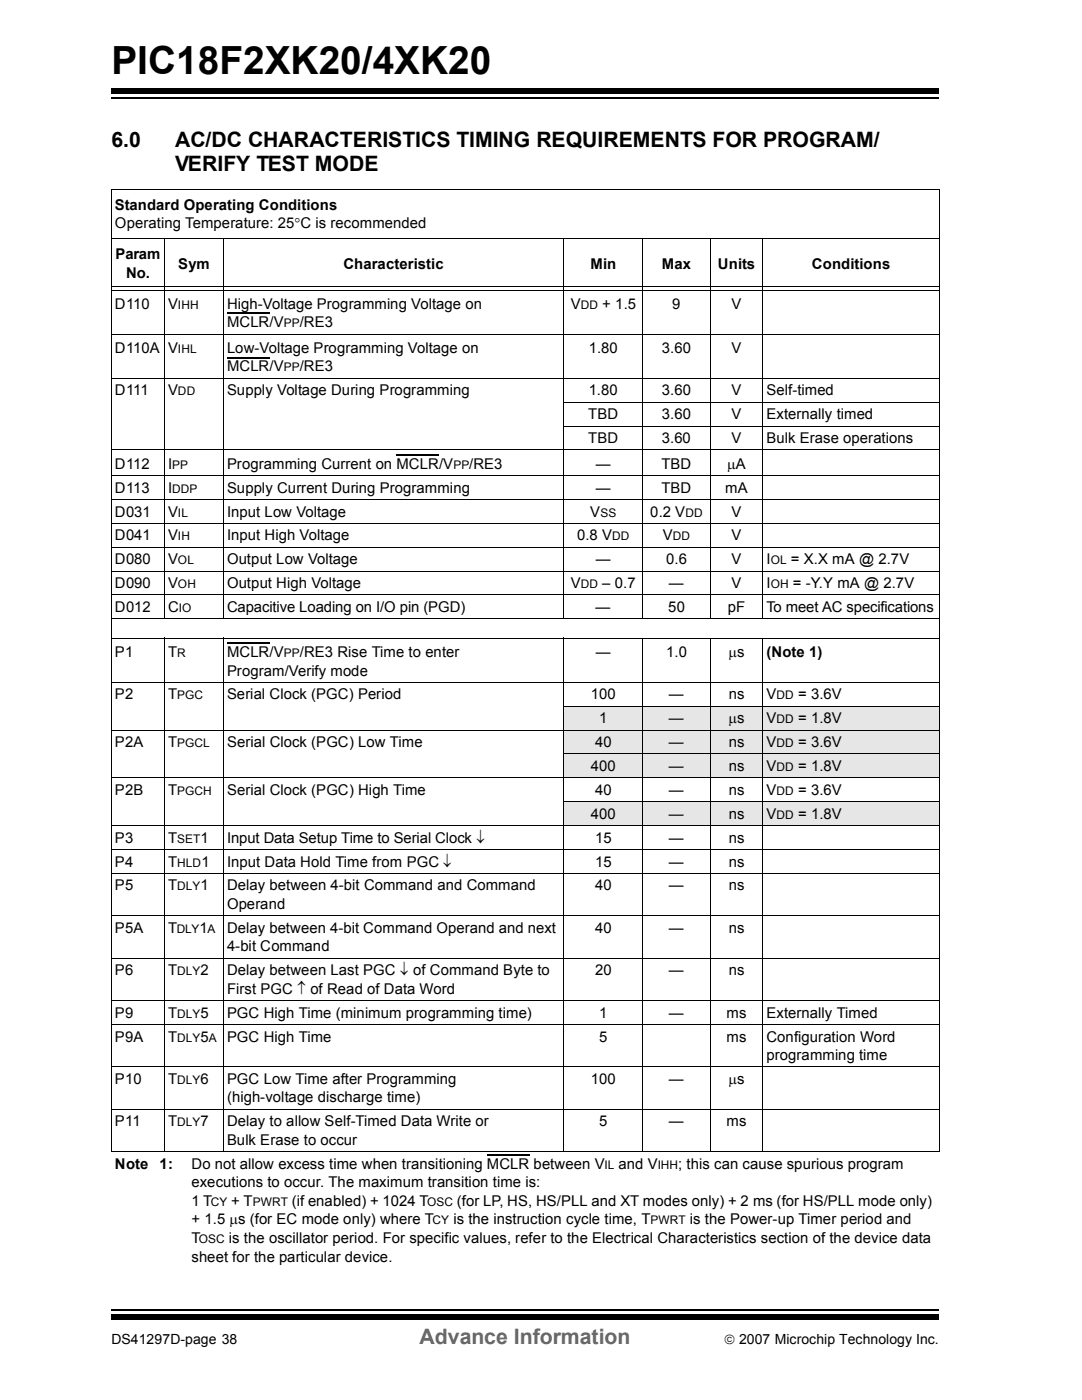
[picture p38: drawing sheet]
<svg xmlns="http://www.w3.org/2000/svg" width="216mm" height="279mm" viewBox="0 0 216 279" stroke-linecap="round" stroke-linejoin="round" font-family="sans-serif">
<defs><g id="words">
<text font-size="7.7" x="22.2" y="14.7">PIC18F2XK20/4XK20</text>
<g font-size="4.2">
<text x="22.2" y="29.3">6.0</text>
<text x="34.9" y="29.3">AC/DC CHARACTERISTICS TIMING REQUIREMENTS FOR PROGRAM/</text>
<text x="34.9" y="34.2">VERIFY TEST MODE</text>
</g>
<text font-size="4.2" fill="#656565" x="83.7" y="268.2">Advance Information</text>
<g font-size="3">
<text x="22.9" y="41.9">Standard Operating Conditions</text>
<text x="22.9" y="45.6">Operating Temperature: 25°C is recommended</text>
<text x="23.1" y="51.7">Param</text>
<text x="35.6" y="53.6">Sym</text>
<text x="68.5" y="53.6">Characteristic</text>
<text x="117.8" y="53.6">Min</text>
<text x="132.1" y="53.6">Max</text>
<text x="143.3" y="53.6">Units</text>
<text x="162" y="53.6">Conditions</text>
<text x="25.2" y="55.5">No.</text>
<text x="22.9" y="61.6">D110</text>
<text x="33.5" y="61.6">V</text>
<text x="45.3" y="61.6">High-Voltage Programming Voltage on</text>
<text x="45.3" y="65.3">MCLR/V</text>
<text x="59.8" y="65.3">/RE3</text>
<text x="113.9" y="61.6">V</text>
<text x="120.2" y="61.6">+ 1.5</text>
<text x="134.2" y="61.6">9</text>
<text x="146" y="61.6">V</text>
<text x="22.9" y="70.5">D110A V</text>
<text x="45.3" y="70.5">Low-Voltage Programming Voltage on</text>
<text x="117.5" y="70.5">1.80</text>
<text x="132.1" y="70.5">3.60</text>
<text x="146" y="70.5">V</text>
<text x="45.3" y="74.1">MCLR/V</text>
<text x="59.8" y="74.1">/RE3</text>
<text x="22.9" y="78.9">D111</text>
<text x="33.5" y="78.9">V</text>
<text x="45.3" y="78.9">Supply Voltage During Programming</text>
<text x="117.4" y="83.7">TBD</text>
<text x="117.5" y="78.9">1.80</text>
<text x="132.1" y="78.9">3.60</text>
<text x="132.1" y="83.7">3.60</text>
<text x="146" y="78.9">V</text>
<text x="146" y="83.7">V</text>
<text x="152.9" y="78.9">Self-timed</text>
<text x="152.9" y="83.7">Externally timed</text>
<text x="117.4" y="88.4">TBD</text>
<text x="132.1" y="88.4">3.60</text>
<text x="146" y="88.4">V</text>
<text x="152.9" y="88.4">Bulk Erase operations</text>
<text x="22.9" y="93.6">D112</text>
<text x="33.5" y="93.6">I</text>
<text x="45.3" y="93.6">Programming Current on MCLR/V</text>
<text x="93.6" y="93.6">/RE3</text>
<text x="118.9" y="93.6">—</text>
<text x="132" y="93.6">TBD</text>
<text x="145.1" y="93.6">μA</text>
<text x="22.9" y="98.3">D113</text>
<text x="33.5" y="98.3">I</text>
<text x="45.3" y="98.3">Supply Current During Programming</text>
<text x="118.9" y="98.3">—</text>
<text x="132" y="98.3">TBD</text>
<text x="144.7" y="98.3">mA</text>
<text x="22.9" y="103.1">D031</text>
<text x="22.9" y="107.8">D041</text>
<text x="33.5" y="103.1">V</text>
<text x="33.5" y="107.8">V</text>
<text x="45.3" y="103.1">Input Low Voltage</text>
<text x="45.3" y="107.8">Input High Voltage</text>
<text x="115.1" y="107.8">0.8 V</text>
<text x="117.8" y="103.1">V</text>
<text x="129.8" y="103.1">0.2 V</text>
<text x="132.2" y="107.8">V</text>
<text x="146" y="103.1">V</text>
<text x="146" y="107.8">V</text>
<text x="22.9" y="112.6">D080</text>
<text x="33.5" y="112.6">V</text>
<text x="45.3" y="112.6">Output Low Voltage</text>
<text x="118.9" y="112.6">—</text>
<text x="132.9" y="112.6">0.6</text>
<text x="146" y="112.6">V</text>
<text x="152.9" y="112.6">I</text>
<text x="157.8" y="112.6">= X.X mA @ 2.7V</text>
<text x="22.9" y="117.4">D090</text>
<text x="33.5" y="117.4">V</text>
<text x="45.3" y="117.4">Output High Voltage</text>
<text x="113.9" y="117.4">V</text>
<text x="120.2" y="117.4">– 0.7</text>
<text x="133.5" y="117.4">—</text>
<text x="146" y="117.4">V</text>
<text x="153" y="117.4">I</text>
<text x="158.2" y="117.4">= -Y.Y mA @ 2.7V</text>
<text x="22.9" y="122.1">D012</text>
<text x="33.5" y="122.1">C</text>
<text x="45.3" y="122.1">Capacitive Loading on I/O pin (PGD)</text>
<text x="118.9" y="122.1">—</text>
<text x="133.3" y="122.1">50</text>
<text x="145.2" y="122.1">pF</text>
<text x="152.9" y="122.1">To meet AC specifications</text>
<text x="22.9" y="131.1">P1</text>
<text x="33.5" y="131.1">T</text>
<text x="45.3" y="131.1">MCLR/V</text>
<text x="59.8" y="131.1">/RE3 Rise Time to enter</text>
<text x="118.9" y="131.1">—</text>
<text x="132.9" y="131.1">1.0</text>
<text x="145.4" y="131.1">μs</text>
<text x="153" y="131.1">(Note 1)</text>
<text x="45.3" y="134.8">Program/Verify mode</text>
<text x="22.9" y="139.6">P2</text>
<text x="33.5" y="139.6">T</text>
<text x="45.3" y="139.6">Serial Clock (PGC) Period</text>
<text x="117.9" y="139.6">100</text>
<text x="133.5" y="139.6">—</text>
<text x="145.4" y="139.6">ns</text>
<text x="152.9" y="139.6">V</text>
<text x="159.3" y="139.6">= 3.6V</text>
<text x="22.9" y="149.1">P2A</text>
<text x="33.5" y="149.1">T</text>
<text x="45.3" y="149.1">Serial Clock (PGC) Low Time</text>
<text x="118.7" y="149.1">40</text>
<text x="119.5" y="144.4">1</text>
<text x="133.5" y="144.4">—</text>
<text x="133.5" y="149.1">—</text>
<text x="145.4" y="144.4">μs</text>
<text x="145.4" y="149.1">ns</text>
<text x="152.9" y="144.4">V</text>
<text x="152.9" y="149.1">V</text>
<text x="159.3" y="144.4">= 1.8V</text>
<text x="159.3" y="149.1">= 3.6V</text>
<text x="117.9" y="153.9">400</text>
<text x="133.5" y="153.9">—</text>
<text x="145.4" y="153.9">ns</text>
<text x="152.9" y="153.9">V</text>
<text x="159.3" y="153.9">= 1.8V</text>
<text x="22.9" y="158.6">P2B</text>
<text x="33.5" y="158.6">T</text>
<text x="45.3" y="158.6">Serial Clock (PGC) High Time</text>
<text x="118.7" y="158.6">40</text>
<text x="133.5" y="158.6">—</text>
<text x="145.4" y="158.6">ns</text>
<text x="152.9" y="158.6">V</text>
<text x="159.3" y="158.6">= 3.6V</text>
<text x="117.9" y="163.4">400</text>
<text x="133.5" y="163.4">—</text>
<text x="145.4" y="163.4">ns</text>
<text x="152.9" y="163.4">V</text>
<text x="159.3" y="163.4">= 1.8V</text>
<text x="22.9" y="172.9">P4</text>
<text x="22.9" y="168.2">P3</text>
<text x="33.5" y="172.9">T</text>
<text x="33.5" y="168.2">T</text>
<text x="40" y="168.2">1</text>
<text x="40.2" y="172.9">1</text>
<text x="45.3" y="172.9">Input Data Hold Time from PGC ↓</text>
<text x="45.3" y="168.2">Input Data Setup Time to Serial Clock ↓</text>
<text x="118.7" y="168.2">15</text>
<text x="118.7" y="172.9">15</text>
<text x="133.5" y="168.2">—</text>
<text x="133.5" y="172.9">—</text>
<text x="145.4" y="168.2">ns</text>
<text x="145.4" y="172.9">ns</text>
<text x="22.9" y="177.7">P5</text>
<text x="33.5" y="177.7">T</text>
<text x="40" y="177.7">1</text>
<text x="45.3" y="177.7">Delay between 4-bit Command and Command</text>
<text x="118.7" y="177.7">40</text>
<text x="133.5" y="177.7">—</text>
<text x="145.4" y="177.7">ns</text>
<text x="45.3" y="181.4">Operand</text>
<text x="22.9" y="186.2">P5A</text>
<text x="33.5" y="186.2">T</text>
<text x="39.8" y="186.2">1</text>
<text x="45.3" y="186.2">Delay between 4-bit Command Operand and next</text>
<text x="45.3" y="189.9">4-bit Command</text>
<text x="118.7" y="186.2">40</text>
<text x="133.5" y="186.2">—</text>
<text x="145.4" y="186.2">ns</text>
<text x="22.9" y="194.6">P6</text>
<text x="33.5" y="194.6">T</text>
<text x="40" y="194.6">2</text>
<text x="45.3" y="194.6">Delay between Last PGC ↓ of Command Byte to</text>
<text x="118.7" y="194.6">20</text>
<text x="133.5" y="194.6">—</text>
<text x="145.4" y="194.6">ns</text>
<text x="22.9" y="203.1">P9</text>
<text x="33.5" y="203.1">T</text>
<text x="40" y="203.1">5</text>
<text x="45.3" y="203.1">PGC High Time (minimum programming time)</text>
<text x="45.3" y="198.3">First PGC ↑ of Read of Data Word</text>
<text x="119.5" y="203.1">1</text>
<text x="133.5" y="203.1">—</text>
<text x="145" y="203.1">ms</text>
<text x="152.9" y="203.1">Externally Timed</text>
<text x="22.9" y="207.9">P9A</text>
<text x="33.5" y="207.9">T</text>
<text x="40" y="207.9">5</text>
<text x="45.3" y="207.9">PGC High Time</text>
<text x="119.5" y="207.9">5</text>
<text x="145" y="207.9">ms</text>
<text x="152.9" y="207.9">Configuration Word</text>
<text x="153" y="211.6">programming time</text>
<text x="22.9" y="216.3">P10</text>
<text x="33.5" y="216.3">T</text>
<text x="40" y="216.3">6</text>
<text x="45.3" y="216.3">PGC Low Time after Programming</text>
<text x="45.3" y="220">(high-voltage discharge time)</text>
<text x="117.9" y="216.3">100</text>
<text x="133.5" y="216.3">—</text>
<text x="145.4" y="216.3">μs</text>
<text x="22.9" y="224.8">P11</text>
<text x="33.5" y="224.8">T</text>
<text x="40" y="224.8">7</text>
<text x="45.3" y="224.8">Delay to allow Self-Timed Data Write or</text>
<text x="119.5" y="224.8">5</text>
<text x="133.5" y="224.8">—</text>
<text x="145" y="224.8">ms</text>
<text x="22.9" y="233.3">Note</text>
<text x="31.8" y="233.3">1:</text>
<text x="38.2" y="233.3">Do not allow excess time when transitioning MCLR between V</text>
<text x="45.3" y="228.5">Bulk Erase to occur</text>
<text x="123.4" y="233.3">and V</text>
<text x="135.3" y="233.3">; this can cause spurious program</text>
<text x="38.2" y="237">executions to occur. The maximum transition time is:</text>
<text x="38.2" y="244.4">+ 1.5 μs (for EC mode only) where T</text>
<text x="38.2" y="240.7">1 T</text>
<text x="46.1" y="240.7">+ T</text>
<text x="58.2" y="240.7">(if enabled) + 1024 T</text>
<text x="90.5" y="244.4">is the instruction cycle time, T</text>
<text x="91.1" y="240.7">(for LP, HS, HS/PLL and XT modes only) + 2 ms (for HS/PLL mode only)</text>
<text x="137.7" y="244.4">is the Power-up Timer period and</text>
<text x="38.2" y="248.1">T</text>
<text x="38.2" y="251.8">sheet for the particular device.</text>
<text x="45.7" y="248.1">is the oscillator period. For specific values, refer to the Electrical Characteristics section of the device data</text>
</g>
<g font-size="2.8">
<text x="22.2" y="268.2">DS41297D-page 38</text>
<text x="144.5" y="268.2">© 2007 Microchip Technology Inc.</text>
</g>
<g font-size="2.4">
<text x="35.5" y="61.6">IHH</text>
<text x="56.6" y="65.3">PP</text>
<text x="115.9" y="61.6">DD</text>
<text x="35.5" y="70.5">IHL</text>
<text x="56.6" y="74.1">PP</text>
<text x="35.5" y="78.9">DD</text>
<text x="34.4" y="93.6">PP</text>
<text x="90.5" y="93.6">PP</text>
<text x="34.4" y="98.3">DDP</text>
<text x="35.5" y="103.1">IL</text>
<text x="35.5" y="107.8">IH</text>
<text x="119.8" y="103.1">SS</text>
<text x="122.2" y="107.8">DD</text>
<text x="134.3" y="107.8">DD</text>
<text x="136.8" y="103.1">DD</text>
<text x="35.5" y="112.6">OL</text>
<text x="153.8" y="112.6">OL</text>
<text x="35.5" y="117.4">OH</text>
<text x="115.9" y="117.4">DD</text>
<text x="153.8" y="117.4">OH</text>
<text x="35.7" y="122.1">IO</text>
<text x="35.3" y="131.1">R</text>
<text x="56.6" y="131.1">PP</text>
<text x="35.3" y="139.6">PGC</text>
<text x="154.9" y="139.6">DD</text>
<text x="35.3" y="149.1">PGCL</text>
<text x="154.9" y="144.4">DD</text>
<text x="154.9" y="149.1">DD</text>
<text x="154.9" y="153.9">DD</text>
<text x="35.3" y="158.6">PGCH</text>
<text x="154.9" y="158.6">DD</text>
<text x="154.9" y="163.4">DD</text>
<text x="35.3" y="168.2">SET</text>
<text x="35.3" y="172.9">HLD</text>
<text x="35.3" y="177.7">DLY</text>
<text x="35.3" y="186.2">DLY A</text>
<text x="35.3" y="194.6">DLY</text>
<text x="35.3" y="203.1">DLY</text>
<text x="35.3" y="207.9">DLY</text>
<text x="41.7" y="207.9">A</text>
<text x="35.3" y="216.3">DLY</text>
<text x="35.3" y="224.8">DLY</text>
<text x="120.6" y="233.3">IL</text>
<text x="131.2" y="233.3">IHH</text>
<text x="42.1" y="240.7">CY</text>
<text x="50.5" y="240.7">PWRT</text>
<text x="85.3" y="240.7">OSC</text>
<text x="86.3" y="244.4">CY</text>
<text x="129.8" y="244.4">PWRT</text>
<text x="39.7" y="248.1">OSC</text>
</g>
</g></defs>
<path d="M22.2 19.6h165.1" fill="none" stroke="#000" stroke-width=".34"/>
<path d="M22.2 17.7h165.1v1.1h-165.1z" fill="#000"/>
<path d="M22.2 260.4h165.1v5.9h-165.1z" fill="#fff"/>
<path d="M22.2 261.4h165.1" fill="none" stroke="#000" stroke-width=".34"/>
<path d="M22.2 262.4h165.1v1.1h-165.1z" fill="#000"/>
<path d="M45.3 62.6h8.5M45.3 71.4h8.5M79.1 90.8h8.5M45.3 128.3h8.5" fill="none" stroke="#000" stroke-width=".21"/>
<g fill="#e6e6e6">
<path d="M112.5 140.9h15.8v4.8h-15.8z"/>
<path d="M128.3 140.9h13.4v4.8h-13.4z"/>
<path d="M141.7 140.9h10.5v4.8h-10.5z"/>
<path d="M152.2 140.9h35.3v4.8h-35.3z"/>
<path d="M112.5 145.7h15.8v4.8h-15.8z"/>
<path d="M128.3 145.7h13.4v4.8h-13.4z"/>
<path d="M141.7 145.7h10.5v4.8h-10.5z"/>
<path d="M152.2 145.7h35.3v4.8h-35.3z"/>
<path d="M112.5 150.5h15.8v4.8h-15.8z"/>
<path d="M128.3 150.5h13.4v4.8h-13.4z"/>
<path d="M141.7 150.5h10.5v4.8h-10.5z"/>
<path d="M152.2 150.5h35.3v4.8h-35.3z"/>
<path d="M112.5 160h15.8v4.8h-15.8z"/>
<path d="M128.3 160h13.4v4.8h-13.4z"/>
<path d="M141.7 160h10.5v4.8h-10.5z"/>
<path d="M152.2 160h35.3v4.8h-35.3z"/>
</g>
<path d="M97.2 230.5h8.5" fill="none" stroke="#000" stroke-width=".21"/>
<g fill="none" stroke="#000" stroke-width=".2">
<path d="M22.1 37.8h165.4M22.2 37.9v191.9M187.5 37.9v103M22.1 47.6h165.4M22.3 57.1h165.1M22.3 58h165.1M32.8 47.6v76M44.6 47.6v76M112.5 47.6v76M128.3 47.6v76M141.7 47.6v76M152.2 47.6v76"/>
<path d="M22.1 66.7h165.4M22.1 75.5h165.4M22.1 89.8h165.4M22.1 94.9h165.4M22.1 99.7h165.4M112.4 80.3h75.1M112.4 85h75.1M22.1 104.5h165.4M22.1 109.2h165.4M22.1 114h165.4M22.1 118.7h165.4M22.1 123.5h165.4"/>
<path d="M22.1 127.4h165.4M22.1 136.2h165.4M32.8 127.3v102.6M44.6 127.3v102.6M112.5 127.3v13.6M128.3 127.3v102.6M141.7 127.3v102.6M152.2 127.3v102.6M22.1 145.7h165.4M22.1 155.3h165.4M112.4 140.9h75.1M112.4 150.5h75.1"/>
<path d="M112.4 160h75.1M112.5 141v18.9M187.5 141v14.2M187.5 155.3v4.6M22.1 164.8h165.4M22.1 169.5h165.4M22.1 174.3h165.4M112.5 160.1v69.8M187.5 160.1v4.6M187.5 164.9v64.9M22.1 182.8h165.4M22.1 191.2h165.4"/>
<path d="M22.1 199.7h165.4M22.1 204.4h165.4M22.1 212.9h165.4M22.1 221.4h165.4M22.1 229.8h165.4"/>
</g>
<use href="#words"/>
</svg>
